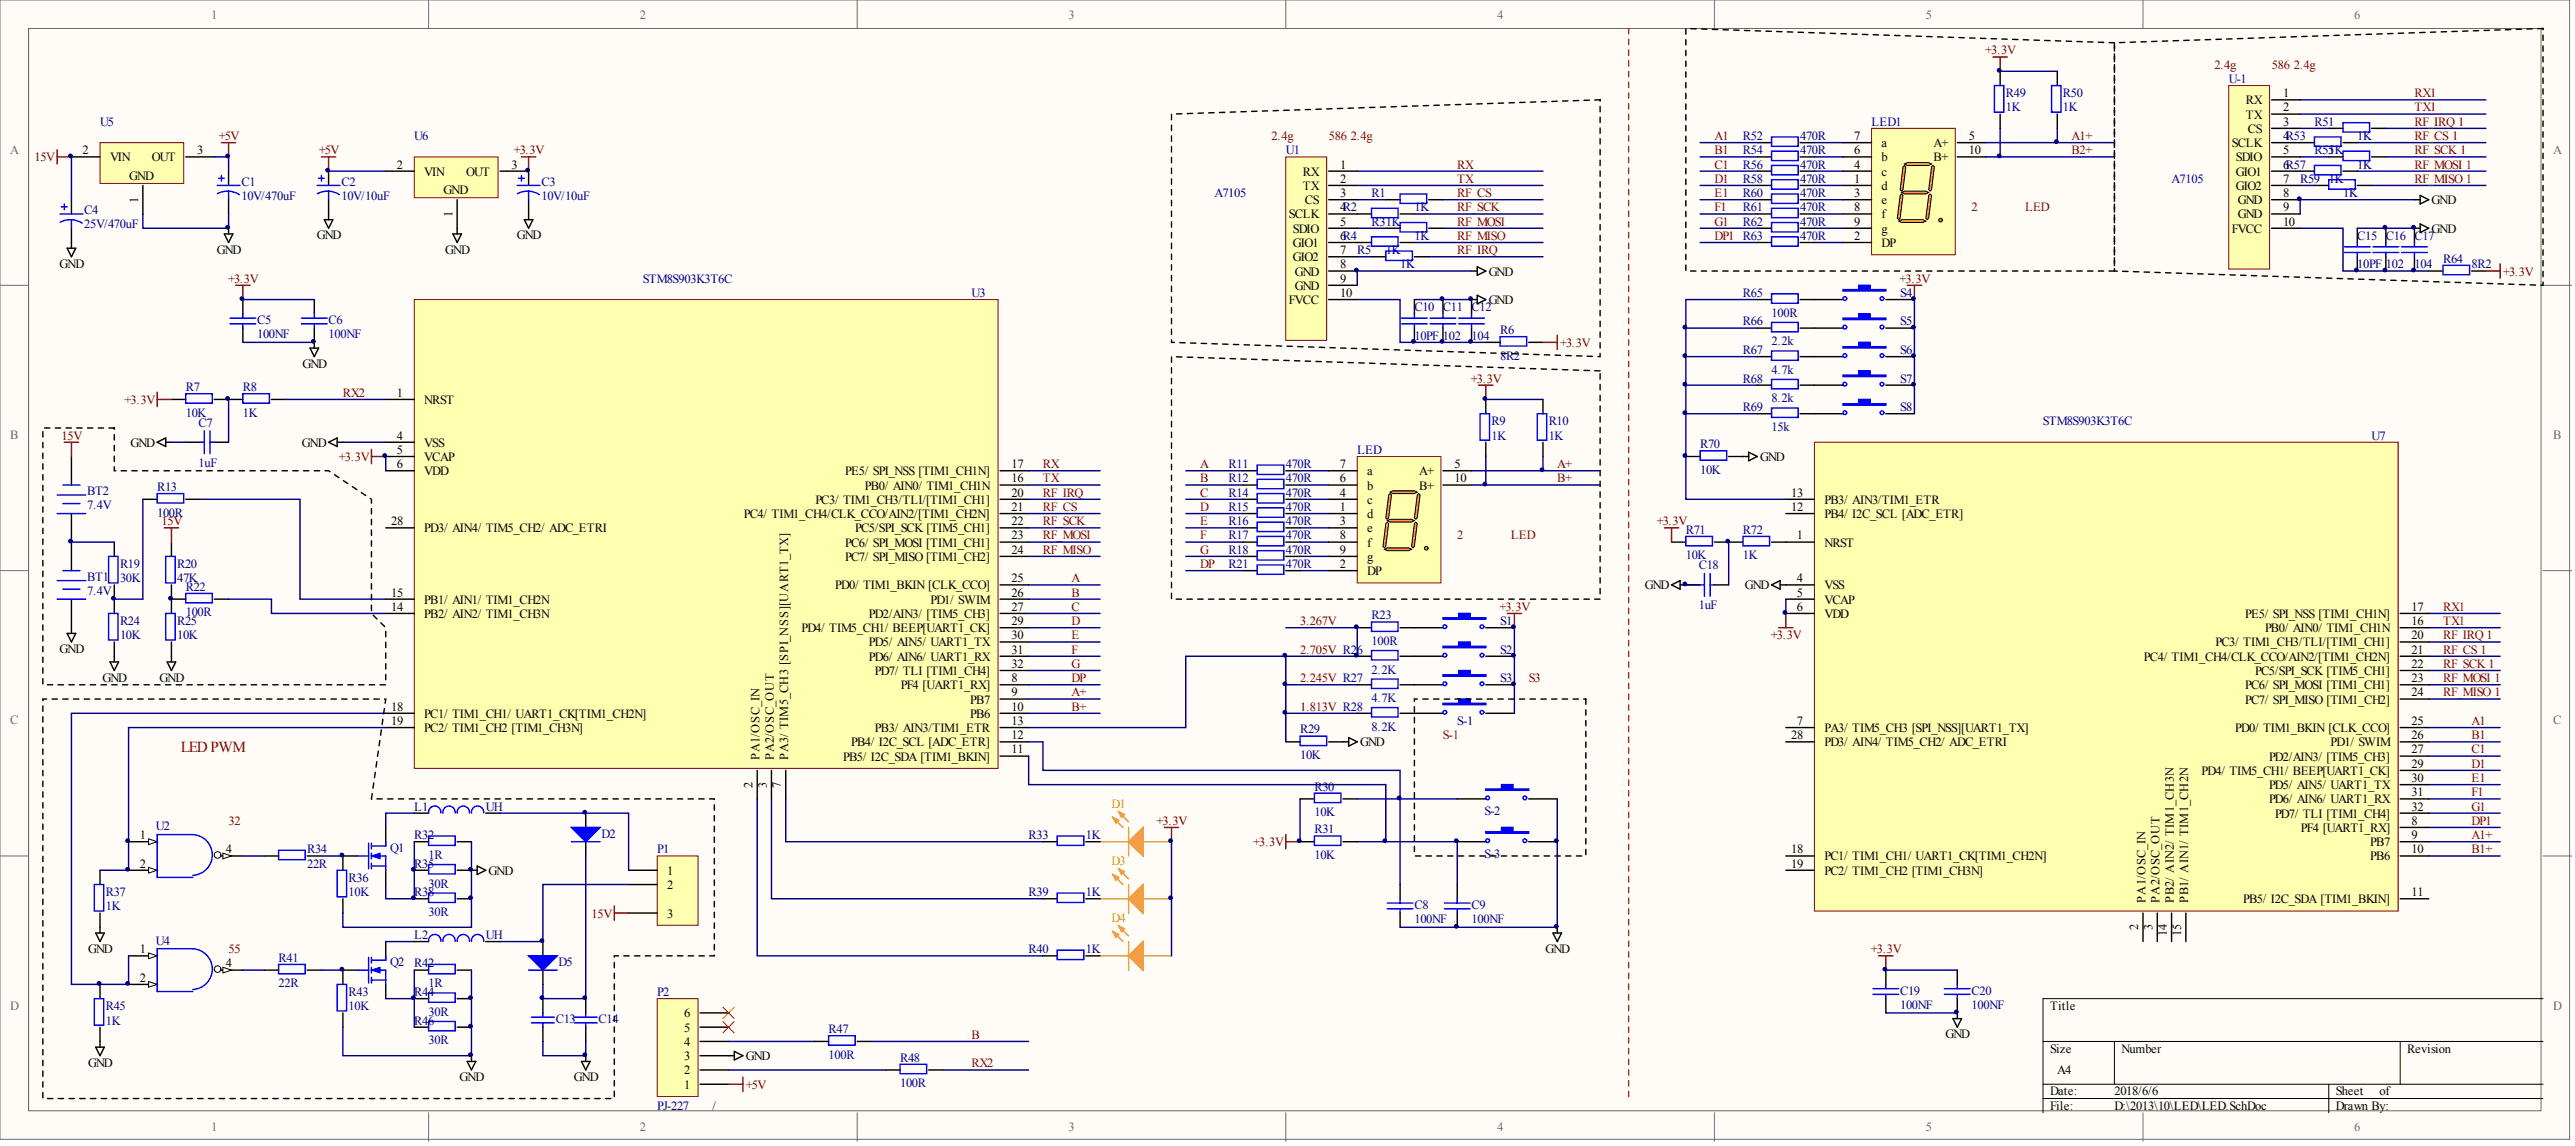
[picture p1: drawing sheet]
<svg xmlns="http://www.w3.org/2000/svg" width="457mm" height="203mm" viewBox="0 0 457 203" stroke-linecap="round" stroke-linejoin="round" font-family="sans-serif">
<defs><g id="words">
<text font-size="2.7" fill="#800000" x="32.1" y="133.3">LEDPWM</text>
<g font-size="2.2" fill="#696969">
<text x="37.5" y="3.3">1</text>
<text x="113.5" y="3.3">2</text>
<text x="189.6" y="3.3">3</text>
<text x="265.6" y="3.3">4</text>
<text x="341.7" y="3.3">5</text>
<text x="417.7" y="3.3">6</text>
<text x="1.8" y="27.3">A</text>
<text x="453" y="27.3">A</text>
<text x="1.8" y="77.9">B</text>
<text x="453" y="77.9">B</text>
<text x="1.8" y="128.5">C</text>
<text x="453" y="128.5">C</text>
<text x="1.8" y="179.1">D</text>
<text x="453" y="179.1">D</text>
<text x="37.5" y="200.6">1</text>
<text x="113.5" y="200.6">2</text>
<text x="189.6" y="200.6">3</text>
<text x="265.6" y="200.6">4</text>
<text x="341.7" y="200.6">5</text>
<text x="417.7" y="200.6">6</text>
</g>
<g font-size="2.2" fill="#800000">
<text x="352.2" y="9.6">+3.3V</text>
<text x="392.9" y="12.2">2.4g</text>
<text x="403.1" y="12.2">586</text>
<text x="406.9" y="12.2">2.4g</text>
<text x="428.4" y="17.2">RX1</text>
<text x="428.4" y="19.8">TX1</text>
<text x="428.4" y="22.3">RF_IRQ 1</text>
<text x="6.1" y="28.6">15V</text>
<text x="38.8" y="24.8">+5V</text>
<text x="56.5" y="27.4">+5V</text>
<text x="91.1" y="27.4">+3.3V</text>
<text x="225.6" y="24.8">2.4g</text>
<text x="235.8" y="24.8">586</text>
<text x="239.7" y="24.8">2.4g</text>
<text x="258.5" y="29.9">RX</text>
<text x="304.2" y="24.8">A1</text>
<text x="304.2" y="27.4">B1</text>
<text x="304.2" y="29.9">C1</text>
<text x="367.5" y="24.8">A1+</text>
<text x="367.5" y="27.4">B2+</text>
<text x="428.4" y="24.8">RF_CS 1</text>
<text x="428.4" y="27.4">RF_SCK 1</text>
<text x="428.4" y="29.9">RF_MOSI 1</text>
<text x="258.5" y="34.9">RF_CS</text>
<text x="258.5" y="32.4">TX</text>
<text x="304.2" y="32.4">D1</text>
<text x="304.2" y="34.9">E1</text>
<text x="428.4" y="32.4">RF_MISO 1</text>
<text x="258.5" y="37.5">RF_SCK</text>
<text x="258.5" y="40">RF_MOSI</text>
<text x="304.2" y="37.5">F1</text>
<text x="304.2" y="40">G1</text>
<text x="349.8" y="37.5">2</text>
<text x="359.3" y="37.5">LED</text>
<text x="258.5" y="42.5">RF_MISO</text>
<text x="258.5" y="45.1">RF_IRQ</text>
<text x="304.2" y="42.5">DP1 R63</text>
<text x="40.5" y="50.1">+3.3V</text>
<text x="337" y="50.1">+3.3V</text>
<text x="444.1" y="48.9">+3.3V</text>
<text x="276.8" y="61.5">+3.3V</text>
<text x="22.1" y="71.6">+3.3V</text>
<text x="60.8" y="70.4">RX2</text>
<text x="261" y="67.8">+3.3V</text>
<text x="10.9" y="77.9">15V</text>
<text x="60.1" y="81.7">+3.3V</text>
<text x="185" y="83">RX</text>
<text x="212.9" y="83">A</text>
<text x="276.3" y="83">A+</text>
<text x="185" y="88.1">RF_IRQ</text>
<text x="185" y="85.5">TX</text>
<text x="212.9" y="85.5">B</text>
<text x="212.9" y="88.1">C</text>
<text x="276.3" y="85.5">B+</text>
<text x="28.7" y="93.1">15V</text>
<text x="185" y="90.6">RF_CS</text>
<text x="185" y="93.1">RF_SCK</text>
<text x="185" y="95.7">RF_MOSI</text>
<text x="212.9" y="90.6">D</text>
<text x="212.9" y="93.1">E</text>
<text x="212.9" y="95.7">F</text>
<text x="258.5" y="95.7">2</text>
<text x="268" y="95.7">LED</text>
<text x="293.9" y="93.1">+3.3V</text>
<text x="185" y="98.2">RF_MISO</text>
<text x="212.9" y="98.2">G</text>
<text x="212.9" y="100.7">DP</text>
<text x="190.1" y="103.2">A</text>
<text x="190.1" y="105.8">B</text>
<text x="190.1" y="108.3">C</text>
<text x="190.1" y="110.8">D</text>
<text x="190.1" y="113.4">E</text>
<text x="230.7" y="110.8">3.267V</text>
<text x="266" y="108.3">+3.3V</text>
<text x="314.2" y="113.3">+3.3V</text>
<text x="433.4" y="110.8">TX1</text>
<text x="433.4" y="108.3">RX1</text>
<text x="433.4" y="113.4">RF_IRQ 1</text>
<text x="190.1" y="115.9">F</text>
<text x="190.1" y="118.4">G</text>
<text x="230.7" y="115.9">2.705V R26</text>
<text x="433.4" y="115.9">RF_CS 1</text>
<text x="433.4" y="118.4">RF_SCK 1</text>
<text x="190.1" y="123.5">A+</text>
<text x="190.1" y="120.9">DP</text>
<text x="230.7" y="120.9">2.245V R27</text>
<text x="271.2" y="120.9">S3</text>
<text x="433.4" y="120.9">RF_MOSI 1</text>
<text x="433.4" y="123.5">RF_MISO 1</text>
<text x="190.1" y="126">B+</text>
<text x="230.7" y="126">1.813V R28</text>
<text x="256" y="131.1">S-1</text>
<text x="438.5" y="128.5">A1</text>
<text x="438.5" y="131.1">B1</text>
<text x="438.5" y="133.6">C1</text>
<text x="438.5" y="136.1">D1</text>
<text x="438.5" y="138.7">E1</text>
<text x="438.5" y="141.2">F1</text>
<text x="438.5" y="143.7">G1</text>
<text x="40.6" y="146.2">32</text>
<text x="205.2" y="146.2">+3.3V</text>
<text x="438.5" y="148.8">A1+</text>
<text x="438.5" y="146.2">DP1</text>
<text x="222.3" y="150">+3.3V</text>
<text x="438.5" y="151.3">B1+</text>
<text x="105" y="162.7">15V</text>
<text x="40.6" y="169">55</text>
<text x="331.9" y="169">+3.3V</text>
<text x="172.4" y="184.2">B</text>
<text x="172.4" y="189.3">RX2</text>
<text x="132.3" y="193">+5V</text>
</g>
<g font-size="2.2" fill="#000080">
<text x="355.9" y="17.2">R49</text>
<text x="366" y="17.2">R50</text>
<text x="395.4" y="14.7">U-1</text>
<text x="17.7" y="22.3">U5</text>
<text x="332" y="22.3">LED1</text>
<text x="355.9" y="19.8">1K</text>
<text x="366" y="19.8">1K</text>
<text x="410.6" y="22.3">R51</text>
<text x="73.5" y="24.8">U6</text>
<text x="228.1" y="27.4">U1</text>
<text x="309.2" y="24.8">R52</text>
<text x="309.2" y="27.4">R54</text>
<text x="309.2" y="29.9">R56</text>
<text x="319.4" y="24.8">470R</text>
<text x="319.4" y="27.4">470R</text>
<text x="319.4" y="29.9">470R</text>
<text x="410.6" y="27.4">R55K</text>
<text x="413.2" y="27.4">1</text>
<text x="418.2" y="24.8">1K</text>
<text x="418.2" y="29.9">1K</text>
<text x="42.8" y="32.9">C1</text>
<text x="42.8" y="35.4">10V/470uF</text>
<text x="60.6" y="32.9">C2</text>
<text x="60.6" y="35.4">10V/10uF</text>
<text x="96.1" y="32.9">C3</text>
<text x="96.1" y="35.4">10V/10uF</text>
<text x="215.4" y="34.9">A7105</text>
<text x="243.3" y="34.9">R1</text>
<text x="309.2" y="32.4">R58</text>
<text x="309.2" y="34.9">R60</text>
<text x="319.4" y="32.4">470R</text>
<text x="319.4" y="34.9">470R</text>
<text x="385.3" y="32.4">A7105</text>
<text x="408.1" y="32.4">R59</text>
<text x="413.2" y="32.4">1K</text>
<text x="415.7" y="34.9">1K</text>
<text x="15" y="38">C4</text>
<text x="15" y="40.5">25V/470uF</text>
<text x="243.3" y="40">R31K</text>
<text x="250.9" y="37.5">1K</text>
<text x="309.2" y="37.5">R61</text>
<text x="309.2" y="40">R62</text>
<text x="319.4" y="37.5">470R</text>
<text x="319.4" y="40">470R</text>
<text x="240.8" y="45.1">R5</text>
<text x="245.9" y="45.1">1K</text>
<text x="248.4" y="47.6">1K</text>
<text x="250.9" y="42.5">1K</text>
<text x="319.4" y="42.5">470R</text>
<text x="418.2" y="42.5">C15</text>
<text x="418.2" y="47.6">10PF</text>
<text x="423.3" y="42.5">C16</text>
<text x="423.3" y="47.6">102</text>
<text x="428.4" y="42.5">C17</text>
<text x="428.4" y="47.6">104</text>
<text x="433.4" y="46.6">R64</text>
<text x="438.5" y="47.6">8R2</text>
<text x="114.1" y="50.1">STM8S903K3T6C</text>
<text x="172.4" y="52.6">U3</text>
<text x="309.2" y="52.6">R65</text>
<text x="337.1" y="52.6">S4</text>
<text x="45.6" y="57.5">C5</text>
<text x="45.6" y="60">100NF</text>
<text x="58.3" y="57.5">C6</text>
<text x="58.3" y="60">100NF</text>
<text x="250.9" y="55.2">C10</text>
<text x="256" y="55.2">C11</text>
<text x="261.1" y="55.2">C12</text>
<text x="266.1" y="59.2">R6</text>
<text x="309.2" y="57.7">R66</text>
<text x="314.3" y="56.2">100R</text>
<text x="337.1" y="57.7">S5</text>
<text x="250.9" y="60.2">10PF</text>
<text x="256" y="60.2">102</text>
<text x="261.1" y="60.2">104</text>
<text x="266.1" y="63.8">8R2</text>
<text x="309.2" y="62.8">R67</text>
<text x="314.3" y="61.2">2.2k</text>
<text x="337.1" y="62.8">S6</text>
<text x="33" y="69.3">R7</text>
<text x="43.1" y="69.3">R8</text>
<text x="309.2" y="67.8">R68</text>
<text x="314.3" y="66.3">4.7k</text>
<text x="314.3" y="71.4">8.2k</text>
<text x="337.1" y="67.8">S7</text>
<text x="33" y="73.9">10K</text>
<text x="35.2" y="75.7">C7</text>
<text x="43.1" y="73.9">1K</text>
<text x="264.6" y="75.4">R9</text>
<text x="264.6" y="77.9">1K</text>
<text x="274.8" y="75.4">R10</text>
<text x="274.8" y="77.9">1K</text>
<text x="309.2" y="72.9">R69</text>
<text x="314.3" y="76.4">15k</text>
<text x="337.1" y="72.9">S8</text>
<text x="362.5" y="75.4">STM8S903K3T6C</text>
<text x="420.8" y="77.9">U7</text>
<text x="35.2" y="82.8">1uF</text>
<text x="218" y="83">R11</text>
<text x="228.1" y="83">470R</text>
<text x="240.8" y="80.5">LED</text>
<text x="301.6" y="79.5">R70</text>
<text x="15.5" y="87.8">BT2</text>
<text x="27.9" y="87.1">R13</text>
<text x="218" y="85.5">R12</text>
<text x="218" y="88.1">R14</text>
<text x="228.1" y="85.5">470R</text>
<text x="228.1" y="88.1">470R</text>
<text x="301.6" y="84">10K</text>
<text x="15.5" y="90.3">7.4V</text>
<text x="27.9" y="91.6">100R</text>
<text x="218" y="90.6">R15</text>
<text x="218" y="93.1">R16</text>
<text x="218" y="95.7">R17</text>
<text x="228.1" y="90.6">470R</text>
<text x="228.1" y="93.1">470R</text>
<text x="228.1" y="95.7">470R</text>
<text x="299.1" y="94.6">R71</text>
<text x="309.2" y="94.6">R72</text>
<text x="21.3" y="100.7">R19</text>
<text x="31.4" y="100.7">R20</text>
<text x="218" y="98.2">R18</text>
<text x="218" y="100.7">R21</text>
<text x="228.1" y="98.2">470R</text>
<text x="228.1" y="100.7">470R</text>
<text x="299.1" y="99.2">10K</text>
<text x="301.4" y="101">C18</text>
<text x="309.2" y="99.2">1K</text>
<text x="15.5" y="103">BT1</text>
<text x="15.5" y="105.5">7.4V</text>
<text x="21.3" y="103.2">30K</text>
<text x="31.4" y="103.2">47K</text>
<text x="33" y="104.8">R22</text>
<text x="21.3" y="110.8">R24</text>
<text x="21.3" y="113.4">10K</text>
<text x="31.4" y="110.8">R25</text>
<text x="31.4" y="113.4">10K</text>
<text x="33" y="109.3">100R</text>
<text x="243.3" y="109.8">R23</text>
<text x="266.1" y="110.8">S1</text>
<text x="301.4" y="108">1uF</text>
<text x="243.3" y="114.4">100R</text>
<text x="243.3" y="119.4">2.2K</text>
<text x="266.1" y="115.9">S2</text>
<text x="243.3" y="124.5">4.7K</text>
<text x="266.1" y="120.9">S3</text>
<text x="230.7" y="130.1">R29</text>
<text x="243.3" y="129.5">8.2K</text>
<text x="258.5" y="128.5">S-1</text>
<text x="230.7" y="134.6">10K</text>
<text x="73.5" y="143.7">L1</text>
<text x="86.2" y="143.7">UH</text>
<text x="233.2" y="140.2">R30</text>
<text x="27.6" y="147.3">U2</text>
<text x="73.5" y="148.8">R32</text>
<text x="106.7" y="148.5">D2</text>
<text x="182.5" y="148.8">R33</text>
<text x="192.6" y="148.8">1K</text>
<text x="233.2" y="144.7">10K</text>
<text x="233.2" y="147.8">R31</text>
<text x="263.4" y="144.5">S-2</text>
<text x="54.5" y="151.3">R34</text>
<text x="54.5" y="153.8">22R</text>
<text x="69.2" y="151.1">Q1</text>
<text x="73.5" y="153.8">R35</text>
<text x="76" y="152.3">1R</text>
<text x="116.6" y="151.3">P1</text>
<text x="233.2" y="152.3">10K</text>
<text x="263.4" y="152.1">S-3</text>
<text x="18.8" y="158.9">R37</text>
<text x="18.8" y="161.4">1K</text>
<text x="61.8" y="156.4">R36</text>
<text x="61.8" y="158.9">10K</text>
<text x="73.5" y="158.9">R38</text>
<text x="76" y="157.4">30R</text>
<text x="182.5" y="158.9">R39</text>
<text x="192.6" y="158.9">1K</text>
<text x="250.9" y="161.2">C8</text>
<text x="261.1" y="161.2">C9</text>
<text x="27.6" y="167.5">U4</text>
<text x="73.5" y="166.5">L2</text>
<text x="76" y="162.4">30R</text>
<text x="86.2" y="166.5">UH</text>
<text x="250.9" y="163.7">100NF</text>
<text x="261.1" y="163.7">100NF</text>
<text x="49.4" y="170.5">R41</text>
<text x="69.2" y="171.3">Q2</text>
<text x="73.5" y="171.5">R42</text>
<text x="99.1" y="171.3">D5</text>
<text x="182.5" y="169">R40</text>
<text x="192.6" y="169">1K</text>
<text x="18.8" y="179.1">R45</text>
<text x="49.4" y="175.1">22R</text>
<text x="61.8" y="176.6">R43</text>
<text x="61.8" y="179.1">10K</text>
<text x="73.5" y="176.6">R44</text>
<text x="76" y="175.1">1R</text>
<text x="116.6" y="176.6">P2</text>
<text x="337.1" y="176.3">C19</text>
<text x="337.1" y="178.9">100NF</text>
<text x="349.8" y="176.3">C20</text>
<text x="349.8" y="178.9">100NF</text>
<text x="18.8" y="181.7">1K</text>
<text x="73.5" y="181.7">R46</text>
<text x="76" y="180.1">30R</text>
<text x="76" y="185.2">30R</text>
<text x="98.6" y="181.4">C13</text>
<text x="106.2" y="181.4">C14</text>
<text x="147" y="183.2">R47</text>
<text x="147" y="187.7">100R</text>
<text x="159.7" y="188.2">R48</text>
<text x="116.6" y="196.8">PJ-227</text>
<text x="126.4" y="196.8">/</text>
<text x="159.7" y="192.8">100R</text>
</g>
<g font-size="2.2">
<text x="405" y="17.2">1</text>
<text x="398.4" y="18.5">RX</text>
<text x="398.4" y="21">TX</text>
<text x="398.8" y="23.6">CS</text>
<text x="405" y="19.8">2</text>
<text x="405" y="22.3">3</text>
<text x="14.7" y="27.4">2</text>
<text x="19.5" y="28.6">VIN</text>
<text x="26.9" y="28.6">OUT</text>
<text x="35" y="27.4">3</text>
<text x="70.4" y="29.9">2</text>
<text x="90.7" y="29.9">3</text>
<text x="237.8" y="29.9">1</text>
<text x="329" y="29.9">4</text>
<text x="329" y="27.4">6</text>
<text x="329" y="24.8">7</text>
<text x="333.8" y="28.6">b</text>
<text x="333.8" y="26.1">a</text>
<text x="343" y="26.1">A+</text>
<text x="343" y="28.6">B+</text>
<text x="349.3" y="24.8">5</text>
<text x="349.3" y="27.4">10</text>
<text x="396" y="26.1">SCLK</text>
<text x="396.7" y="28.6">SDIO</text>
<text x="405" y="24.8">4R53</text>
<text x="405" y="27.4">5</text>
<text x="405" y="29.9">6R57</text>
<text x="22.9" y="31.9">GND</text>
<text x="24.5" y="36" transform="rotate(-90 24.5 36)">1</text>
<text x="75.3" y="31.1">VIN</text>
<text x="78.7" y="34.4">GND</text>
<text x="82.7" y="31.1">OUT</text>
<text x="231.1" y="31.1">RX</text>
<text x="231.1" y="33.7">TX</text>
<text x="237.8" y="32.4">2</text>
<text x="237.8" y="34.9">3</text>
<text x="329" y="34.9">3</text>
<text x="329" y="32.4">1</text>
<text x="333.8" y="33.7">d</text>
<text x="333.8" y="31.1">c</text>
<text x="396.7" y="31.1">GIO1</text>
<text x="396.7" y="33.7">GIO2</text>
<text x="405" y="32.4">7</text>
<text x="405" y="34.9">8</text>
<text x="80.3" y="38.5" transform="rotate(-90 80.3 38.5)">1</text>
<text x="228.7" y="38.7">SCLK</text>
<text x="229.4" y="41.3">SDIO</text>
<text x="231.5" y="36.2">CS</text>
<text x="237.8" y="37.5">4R2</text>
<text x="237.8" y="40">5</text>
<text x="329" y="37.5">8</text>
<text x="329" y="40">9</text>
<text x="333.8" y="38.7">f</text>
<text x="333.8" y="41.3">g</text>
<text x="333.8" y="36.2">e</text>
<text x="396" y="41.3">FVCC</text>
<text x="397" y="36.2">GND</text>
<text x="397" y="38.7">GND</text>
<text x="405" y="37.5">9</text>
<text x="405" y="40">10</text>
<text x="431.4" y="36.2">GND</text>
<text x="431.4" y="41.3">GND</text>
<text x="10.6" y="47.5">GND</text>
<text x="38.5" y="45">GND</text>
<text x="56.2" y="42.5">GND</text>
<text x="79" y="45">GND</text>
<text x="91.7" y="42.5">GND</text>
<text x="229.4" y="43.8">GIO1</text>
<text x="229.4" y="46.3">GIO2</text>
<text x="237.8" y="42.5">6R4</text>
<text x="237.8" y="45.1">7</text>
<text x="237.8" y="47.6">8</text>
<text x="329" y="42.5">2</text>
<text x="333.8" y="43.8">DP</text>
<text x="228.7" y="53.9">FVCC</text>
<text x="229.7" y="48.9">GND</text>
<text x="229.7" y="51.4">GND</text>
<text x="237.8" y="50.1">9</text>
<text x="237.8" y="52.6">10</text>
<text x="264.1" y="48.9">GND</text>
<text x="264.1" y="53.9">GND</text>
<text x="53.7" y="65.2">GND</text>
<text x="70.4" y="70.4">1</text>
<text x="75.3" y="71.6">NRST</text>
<text x="70.4" y="77.9">4</text>
<text x="23.1" y="79.2">GND</text>
<text x="53.6" y="79.2">GND</text>
<text x="70.4" y="80.5">5</text>
<text x="70.4" y="83">6</text>
<text x="75.3" y="79.2">VSS</text>
<text x="75.3" y="81.7">VCAP</text>
<text x="179.5" y="83">17</text>
<text x="237.7" y="83">7</text>
<text x="258" y="83">5</text>
<text x="312.3" y="81.7">GND</text>
<text x="75.3" y="84.3">VDD</text>
<text x="144.7" y="89.3">PC3/ TIM1_CH3/TLI/[TIM1_CH1]</text>
<text x="149.9" y="84.3">PE5/ SPI_NSS [TIM1_CH1N]</text>
<text x="153.5" y="86.8">PB0/ AIN0/ TIM1_CH1N</text>
<text x="179.5" y="85.5">16</text>
<text x="179.5" y="88.1">20</text>
<text x="237.7" y="88.1">4</text>
<text x="237.7" y="85.5">6</text>
<text x="242.6" y="89.3">c</text>
<text x="242.6" y="86.8">b</text>
<text x="242.6" y="84.3">a</text>
<text x="251.8" y="84.3">A+</text>
<text x="251.8" y="86.8">B+</text>
<text x="258" y="85.5">10</text>
<text x="317.8" y="88.1">13</text>
<text x="323.7" y="89.3">PB3/ AIN3/TIM1_ETR</text>
<text x="69.4" y="93.1">28</text>
<text x="75.3" y="94.4">PD3/ AIN4/ TIM5_CH2/ ADC_ETRI</text>
<text x="132" y="91.9">PC4/ TIM1_CH4/CLK_CCO/AIN2/[TIM1_CH2N]</text>
<text x="151.7" y="94.4">PC5/SPI_SCK [TIM5_CH1]</text>
<text x="179.5" y="90.6">21</text>
<text x="179.5" y="93.1">22</text>
<text x="179.5" y="95.7">23</text>
<text x="237.7" y="95.7">8</text>
<text x="237.7" y="93.1">3</text>
<text x="237.7" y="90.6">1</text>
<text x="242.6" y="94.4">e</text>
<text x="242.6" y="91.9">d</text>
<text x="317.8" y="90.6">12</text>
<text x="318.8" y="95.7">1</text>
<text x="323.7" y="91.9">PB4/ I2C_SCL [ADC_ETR]</text>
<text x="149.9" y="99.4">PC7/ SPI_MISO [TIM1_CH2]</text>
<text x="149.9" y="96.9">PC6/ SPI_MOSI [TIM1_CH1]</text>
<text x="179.5" y="98.2">24</text>
<text x="237.7" y="98.2">9</text>
<text x="237.7" y="100.7">2</text>
<text x="242.6" y="96.9">f</text>
<text x="242.6" y="99.4">g</text>
<text x="242.6" y="102">DP</text>
<text x="323.7" y="96.9">NRST</text>
<text x="69.4" y="105.8">15</text>
<text x="75.3" y="107">PB1/ AIN1/ TIM1_CH2N</text>
<text x="148.2" y="104.5">PD0/ TIM1_BKIN [CLK_CCO]</text>
<text x="165.1" y="107">PD1/ SWIM</text>
<text x="179.5" y="105.8">26</text>
<text x="179.5" y="103.2">25</text>
<text x="291.8" y="104.5">GND</text>
<text x="309.6" y="104.5">GND</text>
<text x="318.8" y="103.2">4</text>
<text x="318.8" y="105.8">5</text>
<text x="323.7" y="104.5">VSS</text>
<text x="323.7" y="107">VCAP</text>
<text x="69.4" y="108.3">14</text>
<text x="75.3" y="109.6">PB2/ AIN2/ TIM1_CH3N</text>
<text x="142.2" y="112.1">PD4/ TIM5_CH1/ BEEP[UART1_CK]</text>
<text x="154.2" y="109.6">PD2/AIN3/ [TIM5_CH3]</text>
<text x="179.5" y="110.8">29</text>
<text x="179.5" y="113.4">30</text>
<text x="179.5" y="108.3">27</text>
<text x="318.8" y="108.3">6</text>
<text x="323.7" y="109.6">VDD</text>
<text x="398.3" y="109.6">PE5/ SPI_NSS [TIM1_CH1N]</text>
<text x="401.8" y="112.1">PB0/ AIN0/ TIM1_CH1N</text>
<text x="427.9" y="110.8">16</text>
<text x="427.9" y="108.3">17</text>
<text x="427.9" y="113.4">20</text>
<text x="10.6" y="115.8">GND</text>
<text x="154.2" y="117.2">PD6/ AIN6/ UART1_RX</text>
<text x="154.2" y="114.6">PD5/ AIN5/ UART1_TX</text>
<text x="155.2" y="119.7">PD7/ TLI [TIM1_CH4]</text>
<text x="179.5" y="115.9">31</text>
<text x="179.5" y="118.4">32</text>
<text x="380.4" y="117.2">PC4/ TIM1_CH4/CLK_CCO/AIN2/[TIM1_CH2N]</text>
<text x="393.1" y="114.6">PC3/ TIM1_CH3/TLI/[TIM1_CH1]</text>
<text x="400.1" y="119.7">PC5/SPI_SCK [TIM5_CH1]</text>
<text x="427.9" y="115.9">21</text>
<text x="427.9" y="118.4">22</text>
<text x="18.2" y="120.9">GND</text>
<text x="28.3" y="120.9">GND</text>
<text x="159.8" y="122.2">PF4 [UART1_RX]</text>
<text x="172.1" y="124.7">PB7</text>
<text x="179.5" y="120.9">8</text>
<text x="179.5" y="123.5">9</text>
<text x="398.3" y="124.7">PC7/ SPI_MISO [TIM1_CH2]</text>
<text x="398.3" y="122.2">PC6/ SPI_MOSI [TIM1_CH1]</text>
<text x="427.9" y="123.5">24</text>
<text x="427.9" y="120.9">23</text>
<text x="69.4" y="126">18</text>
<text x="69.4" y="128.5">19</text>
<text x="75.3" y="127.3">PC1/ TIM1_CH1/ UART1_CK[TIM1_CH2N]</text>
<text x="75.3" y="129.8">PC2/ TIM1_CH2 [TIM1_CH3N]</text>
<text x="155.2" y="129.8">PB3/ AIN3/TIM1_ETR</text>
<text x="172.1" y="127.3">PB6</text>
<text x="179.5" y="126">10</text>
<text x="179.5" y="131.1">12</text>
<text x="179.5" y="128.5">13</text>
<text x="317.8" y="131.1">28</text>
<text x="318.8" y="128.5">7</text>
<text x="323.7" y="129.8">PA3/ TIM5_CH3 [SPI_NSS][UART1_TX]</text>
<text x="396.6" y="129.8">PD0/ TIM1_BKIN [CLK_CCO]</text>
<text x="427.9" y="131.1">26</text>
<text x="427.9" y="128.5">25</text>
<text x="134.8" y="134.8" transform="rotate(-90 134.8 134.8)">PA1/OSC_IN</text>
<text x="137.3" y="134.8" transform="rotate(-90 137.3 134.8)">PA2/OSC_OUT</text>
<text x="139.8" y="134.8" transform="rotate(-90 139.8 134.8)">PA3/ TIM5_CH3 [SPI_NSS][UART1_TX]</text>
<text x="149.6" y="134.9">PB5/ I2C_SDA [TIM1_BKIN]</text>
<text x="151" y="132.3">PB4/ I2C_SCL [ADC_ETR]</text>
<text x="179.5" y="133.6">11</text>
<text x="241.3" y="132.3">GND</text>
<text x="323.7" y="132.3">PD3/ AIN4/ TIM5_CH2/ ADC_ETRI</text>
<text x="390.6" y="137.4">PD4/ TIM5_CH1/ BEEP[UART1_CK]</text>
<text x="402.6" y="134.9">PD2/AIN3/ [TIM5_CH3]</text>
<text x="413.5" y="132.3">PD1/ SWIM</text>
<text x="427.9" y="136.1">29</text>
<text x="427.9" y="133.6">27</text>
<text x="133.5" y="139.7" transform="rotate(-90 133.5 139.7)">2</text>
<text x="136" y="139.7" transform="rotate(-90 136 139.7)">3</text>
<text x="138.6" y="139.7" transform="rotate(-90 138.6 139.7)">7</text>
<text x="402.6" y="142.5">PD6/ AIN6/ UART1_RX</text>
<text x="402.6" y="139.9">PD5/ AIN5/ UART1_TX</text>
<text x="427.9" y="141.2">31</text>
<text x="427.9" y="138.7">30</text>
<text x="427.9" y="143.7">32</text>
<text x="24.8" y="148.8">1</text>
<text x="403.6" y="145">PD7/ TLI [TIM1_CH4]</text>
<text x="408.2" y="147.5">PF4 [UART1_RX]</text>
<text x="427.9" y="146.2">8</text>
<text x="427.9" y="148.8">9</text>
<text x="24.8" y="153.8">2</text>
<text x="40" y="151.3">4</text>
<text x="86.7" y="155.1">GND</text>
<text x="118.4" y="155.1">1</text>
<text x="317.8" y="151.3">18</text>
<text x="317.8" y="153.8">19</text>
<text x="323.7" y="152.6">PC1/ TIM1_CH1/ UART1_CK[TIM1_CH2N]</text>
<text x="323.7" y="155.1">PC2/ TIM1_CH2 [TIM1_CH3N]</text>
<text x="420.5" y="150">PB7</text>
<text x="420.5" y="152.6">PB6</text>
<text x="427.9" y="151.3">10</text>
<text x="118.4" y="157.6">2</text>
<text x="380.6" y="160.1" transform="rotate(-90 380.6 160.1)">PA1/OSC_IN</text>
<text x="383.2" y="160.1" transform="rotate(-90 383.2 160.1)">PA2/OSC_OUT</text>
<text x="385.7" y="160.1" transform="rotate(-90 385.7 160.1)">PB2/ AIN2/ TIM1_CH3N</text>
<text x="388.2" y="160.1" transform="rotate(-90 388.2 160.1)">PB1/ AIN1/ TIM1_CH2N</text>
<text x="398" y="160.2">PB5/ I2C_SDA [TIM1_BKIN]</text>
<text x="427.9" y="158.9">11</text>
<text x="118.4" y="162.7">3</text>
<text x="379.4" y="165" transform="rotate(-90 379.4 165)">2</text>
<text x="381.9" y="165" transform="rotate(-90 381.9 165)">3</text>
<text x="384.4" y="166" transform="rotate(-90 384.4 166)">14</text>
<text x="387" y="166" transform="rotate(-90 387 166)">15</text>
<text x="15.6" y="168.9">GND</text>
<text x="24.8" y="169">1</text>
<text x="40" y="171.5">4</text>
<text x="274.2" y="168.9">GND</text>
<text x="24.8" y="174.1">2</text>
<text x="363.7" y="179.1">Title</text>
<text x="121.4" y="185.5">4</text>
<text x="121.4" y="182.9">5</text>
<text x="121.4" y="180.4">6</text>
<text x="345.1" y="184.1">GND</text>
<text x="15.6" y="189.2">GND</text>
<text x="81.5" y="191.7">GND</text>
<text x="101.8" y="191.7">GND</text>
<text x="121.4" y="190.5">2</text>
<text x="121.4" y="188">3</text>
<text x="132.3" y="188">GND</text>
<text x="363.7" y="186.6">Size</text>
<text x="365" y="190.4">A4</text>
<text x="376.4" y="186.6">Number</text>
<text x="427.1" y="186.6">Revision</text>
<text x="121.4" y="193">1</text>
<text x="363.7" y="194.2">Date:</text>
<text x="363.7" y="196.8">File:</text>
<text x="375.1" y="194.2">2018/6/6</text>
<text x="375.1" y="196.8">D:\2013\10\LED\LED.SchDoc</text>
<text x="414.4" y="194.2">Sheet</text>
<text x="414.4" y="196.8">Drawn By:</text>
<text x="422.2" y="194.2">of</text>
</g>
<g font-size="2.2" fill="#f90">
<text x="197.2" y="143.2">D1</text>
<text x="197.2" y="153.3">D3</text>
<text x="197.2" y="163.4">D4</text>
</g>
</g></defs>
<g fill="#fffcf8" stroke="#696969" stroke-width=".18">
<path d="M0 0h455.9v202h-455.9z"/>
<path d="M5.1 5.1h445.7v191.9h-445.7z"/>
</g>
<g fill="none" stroke="#696969" stroke-width=".18">
<path d="M76 0v5.1M152.1 0v5.1M228.1 0v5.1M304.2 0v5.1M380.2 0v5.1M0 50.6h5.1M451.2 50.6h5M0 101.2h5.1M451.2 101.2h5M0 151.8h5.1M451.2 151.8h5M76 197.3v5.1"/>
<path d="M152.1 197.3v5.1M228.1 197.3v5.1M304.2 197.3v5.1M380.2 197.3v5.1"/>
</g>
<path d="M451.2 177.1h-88.7v20.2M362.5 184.7h88.7M362.5 192.3h88.7M362.5 194.8h88.7M375.1 184.7v7.6M413.2 192.3v5M425.8 184.7v7.6" fill="none" stroke="#000" stroke-width=".18"/>
<path d="M240.8 80.9h14.8v22.5h-14.8z" fill="#ffffb0" stroke="#800000" stroke-width=".18"/>
<path d="M235.7 83.5h5.1M235.7 96.1h5.1M235.7 98.7h5.1M235.7 93.6h5.1M235.7 91.1h5.1M235.7 86h5.1M235.7 88.5h5.1M256 83.5h5.1M256 86h5.1M235.7 101.2h5.1" fill="none" stroke="#000" stroke-width=".25"/>
<circle cx="253" cy="97.2" r=".33" fill="#ff921d" stroke="#000" stroke-width=".18"/>
<g fill="#ff921d" stroke="#000" stroke-width=".18">
<path d="M245.6 97.4l.5-.3h3.8l.5 .3-.5 .2h-3.8z" fill-rule="evenodd"/>
<path d="M246.1 92.3l.5-.2h3.8l.5 .2-.5 .3h-3.8z" fill-rule="evenodd"/>
<path d="M246.6 87.3l.5-.3h3.8l.5 .3-.5 .2h-3.8z" fill-rule="evenodd"/>
<path d="M251.4 87.8l.3-.3 .2 .3-.5 4-.2 .3-.3-.3z" fill-rule="evenodd"/>
<path d="M246.4 87.8l.2-.3 .3 .3-.5 4-.3 .3-.2-.3z" fill-rule="evenodd"/>
<path d="M245.9 92.8l.2-.2 .3 .2-.5 4.1-.3 .2-.2-.2z" fill-rule="evenodd"/>
<path d="M250.9 92.8l.3-.2 .2 .2-.5 4.1-.2 .2-.3-.2z" fill-rule="evenodd"/>
</g>
<path d="M73.5 53.1h103.6v83.1h-103.6z" fill="#ffffb0" stroke="#800000" stroke-width=".18"/>
<g fill="none" stroke="#000" stroke-width=".25">
<path d="M245.9 35.4h2.5M253.5 35.4h2.5M250.9 53.1v2.5M250.9 58.2v2.5M256 53.1v2.5M256 58.2v2.5M261.1 48.1h1M261.1 58.2v2.5M262.1 47.3l1.5 .8-1.5 .7zM262.1 52.4l1.5 .7-1.5 .8zM262.1 53.1h-1v2.5M68.4 70.8h5.1"/>
<path d="M68.4 78.4h5.1M263.6 60.7h2.5M271.2 60.7h2.5M68.4 80.9h5.1M68.4 93.6h5.1M68.4 83.5h5.1M177.4 93.6h5.1M177.4 86h5.1M177.4 83.5h5.1M177.4 98.7h5.1M177.4 88.5h5.1M177.4 91.1h5.1"/>
<path d="M177.4 96.1h5.1M68.4 108.8h5.1M68.4 106.2h5.1M177.4 116.4h5.1M177.4 111.3h5.1M177.4 113.8h5.1M177.4 108.8h5.1M177.4 106.2h5.1M177.4 103.7h5.1M177.4 118.9h5.1M68.4 126.5h5.1M68.4 129h5.1"/>
<path d="M134.3 136.6v5.1M136.9 136.6v5.1M139.4 136.6v5.1M177.4 121.4h5.1M177.4 123.9h5.1M177.4 126.5h5.1M177.4 134.1h5.1M177.4 131.5h5.1M177.4 129h5.1"/>
</g>
<path d="M240.8 35.4h5.1M240.8 53.1h7.6v7.6h15.2M240.8 45.5h2.5M240.8 40.5h5.1M250.9 53.1h10.2" fill="none" stroke="#000080" stroke-width=".25"/>
<g fill="none" stroke="#00f" stroke-width=".25">
<path d="M248.4 34.4h4.7v1.7h-4.7zM248.7 56.4h4.5M248.7 57.4h4.5M250.9 55.6v.8M250.9 57.4v.8M253.7 56.4h4.6M253.7 57.4h4.6M256 55.6v.8M256 57.4v.8M258.8 56.4h4.6M258.8 57.4h4.6M261.1 55.6v.8"/>
<path d="M261.1 57.4v.8M266.1 59.7h4.8v1.7h-4.8z"/>
</g>
<path d="M228.1 27.8h7.3v32.6h-7.3z" fill="#ffffb0" stroke="#800000" stroke-width=".18"/>
<g fill="none" stroke="#000" stroke-width=".25">
<path d="M235.7 30.4h5.1M235.7 32.9h5.1M235.7 35.4h5.1M235.7 37.9h7.6M248.4 37.9h2.5M235.7 40.5h5.1M235.7 43h7.6M235.7 45.5h5.1M235.7 48.1h5.1M235.7 50.6h5.1M235.7 53.1h5.1M243.3 45.5h2.6"/>
<path d="M245.9 40.5h2.5M248.4 43h2.5M250.9 45.5h2.6M253.5 40.5h2.5M263.6 70.8v2.6M263.6 78.4v2.5M273.7 70.8v2.6M273.7 78.4v2.5M220.5 83.5h2.6M220.5 86h2.6M220.5 88.5h2.6M220.5 91.1h2.6"/>
<path d="M220.5 93.6h2.6M220.5 96.1h2.6M220.5 98.7h2.6M228.1 83.5h2.6M228.1 86h2.6M228.1 88.5h2.6M228.1 91.1h2.6M228.1 93.6h2.6M228.1 96.1h2.6M228.1 98.7h2.6M220.5 101.2h2.6M228.1 101.2h2.6"/>
<path d="M250.9 111.3h5.1M250.9 116.4h5.1M263.6 111.3h5.1M263.6 116.4h5.1M250.9 121.4h5.1M250.9 126.5h5.1M263.6 121.4h5.1M263.6 126.5h5.1M46.9 151.8h2.5M54.5 151.8h2.5M60.8 159.4v2.5M63.4 151.8h-2.6v2.5"/>
<path d="M68.4 146.7v2.5M68.4 154.3v2.5M73.5 144.2h2.5M86.2 144.2h2.5M103.9 144.2v2.5M103.9 149.2v2.6M185 149.2h2.6M185 159.4h2.6M192.6 149.2h2.6M192.6 159.4h2.6M248.4 156.8v2.6M258.5 141.7h5.1"/>
<path d="M258.5 149.2h5.1M258.5 156.8v2.6M271.2 141.7h5.1M271.2 149.2h5.1M46.9 172h2.5M54.5 172h2.5M60.8 179.6v2.5M63.4 172h-2.6v2.5M68.4 167v2.5M68.4 174.5v2.6M73.5 167h2.5M86.2 167h2.5"/>
<path d="M96.3 167v2.5M96.3 172v2.5M96.3 177.1v2.5M103.9 177.1v2.5M185 169.5h2.6M192.6 169.5h2.6M248.4 161.9v2.5M258.5 161.9v2.5M275.5 165.4h1.5l-.7 1.6zM276.3 164.4v1M96.3 182.1v2.6M103.2 188.2h1.5l-.8 1.5z"/>
<path d="M103.9 182.1v2.6M103.9 187.2v1"/>
</g>
<g fill="none" stroke="#000080" stroke-width=".25">
<path d="M240.8 32.9h32.9M240.8 30.4h32.9M250.9 37.9h22.8M256 35.4h17.7M250.9 43h22.8M253.5 45.5h20.2M256 40.5h17.7M261.1 48.1h-20.3v2.5M263.6 70.8h10.1M210.4 83.5h10.1M210.4 86h10.1M210.4 96.1h10.1"/>
<path d="M210.4 98.7h10.1M210.4 93.6h10.1M210.4 91.1h10.1M210.4 88.5h10.1M230.7 83.5h5M230.7 86h5M230.7 96.1h5M230.7 98.7h5M230.7 93.6h5M230.7 91.1h5M230.7 88.5h5M261.1 83.5h22.8"/>
<path d="M261.1 86h22.8M263.6 80.9v5.1M273.7 80.9v2.6M210.4 101.2h10.1M230.7 101.2h5M57 151.8h3.8M73.5 144.2h-5.1v2.5M103.9 151.8v25.3h-7.6v-2.6M207.8 149.2v20.3M258.5 141.7h-10.1v15.1M57 172h3.8M68.4 167h5.1"/>
<path d="M96.3 184.7v2.5h7.6v-2.5"/>
</g>
<path d="M276.3 59.4v2.6M262.3 68.3h2.6M263.6 68.3v2.5M273.7 60.7h2.6M206.6 146.7h2.5M207.8 146.7v2.5" fill="none" stroke="#800000" stroke-width=".25"/>
<g fill="none" stroke="#00f" stroke-width=".25">
<path d="M243.3 36.9h4.7v1.7h-4.7zM248.4 39.5h4.7v1.6h-4.7zM243.3 42h4.7v1.7h-4.7zM245.9 44.5h4.7v1.7h-4.7zM262.6 73.4h1.7v4.7h-1.7zM272.7 73.4h1.7v4.7h-1.7zM223.1 82.5h4.7v1.6h-4.7zM223.1 85h4.7v1.7h-4.7zM223.1 87.5h4.7v1.7h-4.7zM223.1 90.1h4.7v1.6h-4.7zM223.1 92.6h4.7v1.7h-4.7zM223.1 95.1h4.7v1.7h-4.7z"/>
<path d="M223.1 97.6h4.7v1.7h-4.7zM223.1 100.2h4.7v1.6h-4.7zM49.4 150.8h4.7v1.6h-4.7zM59.8 154.3h1.7v4.7h-1.7zM63.4 151.8h2M65.4 149.5v4.6M65.9 151.8h2.5v2.5M65.9 149.5v1M65.9 151.3v1M65.9 153v1.1M65.9 153.5h2.5M68.4 149.2v.8h-2.5"/>
<path d="M78.2 144.1a1.09 1.09 0 0 0-1.1-1.2 1.09 1.09 0 0 0-1 1.3M80.7 144.1a1.09 1.09 0 0 0-1.1-1.2 1.09 1.09 0 0 0-1 1.3M83.3 144.1a1.09 1.09 0 0 0-1.1-1.2 1.09 1.09 0 0 0-1.1 1.3M85.8 144.1a1.09 1.09 0 0 0-1.1-1.2 1.09 1.09 0 0 0-1 1.3M101.4 149.2h5.1M187.6 148.2h4.7v1.7h-4.7zM187.6 158.4h4.7v1.6h-4.7zM248.4 159.4v.7M258.5 159.4v.7M49.4 171h4.7v1.7h-4.7zM59.8 174.5h1.7v4.7h-1.7zM63.4 172h2"/>
<path d="M65.4 169.7v4.6M65.9 172h2.5v2.5M65.9 173.8h2.5M65.9 169.7v1M65.9 171.5v1M65.9 173.3v1M68.4 169.5v.7h-2.5M78.2 166.9a1.09 1.09 0 0 0-1.1-1.2 1.09 1.09 0 0 0-1 1.3M80.7 166.9a1.09 1.09 0 0 0-1.1-1.2 1.09 1.09 0 0 0-1 1.3M83.3 166.9a1.09 1.09 0 0 0-1.1-1.2 1.09 1.09 0 0 0-1.1 1.3M85.8 166.9a1.09 1.09 0 0 0-1.1-1.2 1.09 1.09 0 0 0-1 1.3M93.8 172h5.1"/>
<path d="M96.3 179.6v.8M103.9 179.6v.8M187.6 168.5h4.7v1.6h-4.7zM246.1 160.1h4.6M246.1 161.1h4.6M248.4 161.1v.8M256.3 160.1h4.5M256.3 161.1h4.5M258.5 161.1v.8M94.3 181.4h4M94.3 180.4h4M96.3 181.4v.7"/>
<path d="M101.9 181.4h4.1M101.9 180.4h4.1M103.9 181.4v.7"/>
<circle cx="256.3" cy="116.2" r=".33"/>
<circle cx="256.3" cy="111.1" r=".33"/>
<circle cx="262.9" cy="116.2" r=".33"/>
<circle cx="262.9" cy="111.1" r=".33"/>
<circle cx="256.3" cy="126.3" r=".33"/>
<circle cx="256.3" cy="121.2" r=".33"/>
<circle cx="262.9" cy="126.3" r=".33"/>
<circle cx="262.9" cy="121.2" r=".33"/>
<circle cx="263.9" cy="141.5" r=".33"/>
<circle cx="263.9" cy="149.1" r=".33"/>
<circle cx="270.5" cy="141.5" r=".33"/>
<circle cx="270.5" cy="149.1" r=".33"/>
</g>
<g fill="#00f" stroke="#00f" stroke-width=".25">
<path d="M101.4 146.7h5.1l-2.6 2.5z"/>
<path d="M93.8 169.5h5.1l-2.6 2.5z"/>
<path d="M256 109.5h2.8v-.7h2v.7h2.8v.3h-7.6z" fill-rule="evenodd"/>
<path d="M256 114.6h2.8v-.8h2v.8h2.8v.2h-7.6z" fill-rule="evenodd"/>
<path d="M256 119.6h2.8v-.7h2v.7h2.8v.3h-7.6z" fill-rule="evenodd"/>
<path d="M263.6 139.9h2.8v-.8h2v.8h2.8v.2h-7.6z" fill-rule="evenodd"/>
<path d="M263.6 147.5h2.8v-.8h2v.8h2.8v.2h-7.6z" fill-rule="evenodd"/>
<path d="M256 124.7h2.8v-.8h2v.8h2.8v.3h-7.6z" fill-rule="evenodd"/>
</g>
<g fill="none" stroke="#f90" stroke-width=".25">
<path d="M195.2 159.4h5M195.2 149.2h5M197.5 155.1l1.7 1.7M197.5 144.9l1.7 1.8M198.5 154.1l1.7 1.7M198.5 143.9l1.7 1.8M200.2 146.7v5.1M200.2 156.8v5.1M202.8 159.4h5M202.8 149.2h5M195.2 169.5h5M197.5 165.2l1.7 1.8"/>
<path d="M198.5 164.2l1.7 1.7M200.2 167v5M202.8 169.5h5"/>
</g>
<g fill="#f90" stroke="#f90" stroke-width=".25">
<path d="M200.2 169.5l2.6-2.5v5z"/>
<path d="M197.5 165.2l1 .5-.5 .5z"/>
<path d="M198.5 164.2l1 .5-.5 .5z"/>
<path d="M200.2 159.4l2.6-2.6v5.1z"/>
<path d="M197.5 155.1l1 .5-.5 .5z"/>
<path d="M198.5 154.1l1 .5-.5 .5z"/>
<path d="M200.2 149.2l2.6-2.5v5.1z"/>
<path d="M197.5 144.9l1 .6-.5 .5z"/>
<path d="M198.5 143.9l1 .5-.5 .5z"/>
</g>
<g fill="#00f" stroke="#00f" stroke-width=".18">
<path d="M65.9 172l1.5-.5v1z"/>
<path d="M65.9 151.8l1.5-.5v1z"/>
</g>
<path d="M116.6 151.8h7.2v12.3h-7.2z" fill="#ffffb0" stroke="#800000" stroke-width=".18"/>
<g fill="none" stroke="#000" stroke-width=".25">
<path d="M73.5 154.3h2.5M73.5 149.2h2.5M73.5 159.4h2.5M81.1 154.3h3.6M81.1 149.2h2.5M81.1 159.4h2.5M84.7 153.5l1.5 .8-1.5 .8zM111.5 154.3h5.1M111.5 156.8h5.1M22.8 169.5h5.1M73.5 172h2.5M73.5 177.1h2.5"/>
<path d="M81.1 172h2.5M81.1 177.1h2.5M111.5 161.9h5.1M73.5 182.1h2.5M81.1 182.1h2.5M82.9 188.2h1.5l-.8 1.5zM83.6 187.2v1"/>
</g>
<path d="M73.5 149.2v10.2h-5.1v-2.6M83.6 149.2v15.2h-22.8v-2.5M88.7 144.2h22.8v10.1M111.5 156.8h-15.2v10.2h-7.6M73.5 172v10.1" fill="none" stroke="#000080" stroke-width=".25"/>
<path d="M76 148.2h4.8v1.7h-4.8zM76 153.3h4.8v1.7h-4.8zM76 158.4h4.8v1.6h-4.8zM76 171h4.8v1.7h-4.8zM76 176.1h4.8v1.6h-4.8zM76 181.1h4.8v1.7h-4.8z" fill="none" stroke="#00f" stroke-width=".25"/>
<path d="M26.4 169l1.5 .5-1.5 .5z" fill="#fffcf8" stroke="#000" stroke-width=".18"/>
<path d="M22.8 174.5h5.1" fill="none" stroke="#000" stroke-width=".25"/>
<path d="M26.4 174l1.5 .5-1.5 .5z" fill="#fffcf8" stroke="#000" stroke-width=".18"/>
<path d="M38 172h5.1" fill="none" stroke="#000" stroke-width=".25"/>
<circle cx="38.6" cy="171.8" r=".58" fill="#fffcf8" stroke="#000" stroke-width=".18"/>
<path d="M39.5 171.5l1.6 .5-1.6 .5z" fill="#fffcf8" stroke="#000" stroke-width=".18"/>
<path d="M34.2 175.4a3.6 3.6 0 0 0 3.5-3.6 3.6 3.6 0 0 0-3.5-3.6h-6.3v7.6h6.3" fill="none" stroke="#00f" stroke-width=".25"/>
<path d="M43.1 172h3.8" fill="none" stroke="#000080" stroke-width=".25"/>
<path d="M22.8 149.2h5.1" fill="none" stroke="#000" stroke-width=".25"/>
<path d="M26.4 148.7l1.5 .5-1.5 .6z" fill="#fffcf8" stroke="#000" stroke-width=".18"/>
<path d="M22.8 154.3h5.1" fill="none" stroke="#000" stroke-width=".25"/>
<path d="M26.4 153.8l1.5 .5-1.5 .5z" fill="#fffcf8" stroke="#000" stroke-width=".18"/>
<path d="M38 151.8h5.1" fill="none" stroke="#000" stroke-width=".25"/>
<circle cx="38.6" cy="151.6" r=".58" fill="#fffcf8" stroke="#000" stroke-width=".18"/>
<path d="M39.5 151.3l1.6 .5-1.6 .5z" fill="#fffcf8" stroke="#000" stroke-width=".18"/>
<g fill="none" stroke="#00f" stroke-width=".25">
<path d="M33 69.8h4.7v1.7h-4.7zM35.5 78.4h.7M36.2 76.4v4M37.3 76.4v4M37.3 78.4h.7M43.1 69.8h4.7v1.7h-4.7zM10.1 87.8h5.1M10.1 91.1h5.1M11.2 89.3h3M11.2 86h3M19.3 98.7h1.6v4.7h-1.6zM27.9 87.5h4.7v1.7h-4.7z"/>
<path d="M29.4 98.7h1.7v4.7h-1.7zM10.1 103h5.1M10.1 106.2h5.1M11.2 104.5h3M11.2 101.2h3M19.3 108.8h1.6v4.7h-1.6zM29.4 108.8h1.7v4.7h-1.7zM33 105.2h4.7v1.7h-4.7zM243.3 110.3h4.7v1.7h-4.7zM243.3 115.3h4.7v1.7h-4.7zM230.7 130.5h4.7v1.7h-4.7zM243.3 120.4h4.7v1.7h-4.7z"/>
<path d="M243.3 125.5h4.7v1.6h-4.7zM16.7 156.8h1.7v4.7h-1.7zM34.2 155.2a3.6 3.6 0 0 0 3.5-3.6 3.6 3.6 0 0 0-3.5-3.6h-6.3v7.6h6.3M233.2 140.6h4.7v1.7h-4.7zM233.2 148.2h4.7v1.7h-4.7zM16.7 177.1h1.7v4.7h-1.7z"/>
</g>
<g fill="none" stroke="#000080" stroke-width=".25">
<path d="M30.4 78.4h2.6M40.6 70.8v7.6M50.7 70.8h17.7M12.7 96.1h7.6M25.3 88.5v17.7h-5M182.5 83.5h12.7M182.5 86h12.7M182.5 88.5h12.7M182.5 91.1h12.7M182.5 93.6h12.7M182.5 96.1h12.7M182.5 98.7h12.7"/>
<path d="M182.5 103.7h12.7M182.5 106.2h12.7M182.5 108.8h12.7M182.5 111.3h12.7M182.5 113.8h12.7M182.5 116.4h12.7M182.5 118.9h12.7M228.1 116.4h-17.7v12.6h-27.9M268.7 111.3v15.2M68.4 129h-45.6v25.3h-5.1M68.4 126.5h-55.7v48h10.1v-5M182.5 134.1v5h63.4v10.1h12.6v7.6"/>
<path d="M182.5 121.4h12.7M182.5 126.5h12.7M182.5 123.9h12.7M228.1 121.4h12.7M228.1 126.5h12.7M43.1 151.8h3.8M134.3 141.7v27.8h50.7M136.9 141.7v17.7h48.1M139.4 141.7v7.5h45.6M230.7 141.7v7.5M240.8 149.2h5.1M276.3 141.7v22.7h-27.9"/>
</g>
<g fill="none" stroke="#000" stroke-width=".25">
<path d="M27.9 78.4l1.5-.7v1.5zM29.4 78.4h1M30.4 70.8h2.6M33 78.4h2.5M38 78.4h2.6M38 70.8h5.1M48.2 70.8h2.5M12.7 80.9v5.1M12.7 91.1v10.1M20.3 96.1v2.6M25.3 88.5h2.6M30.4 96.1v2.6"/>
<path d="M33 88.5h2.5M11.9 112.3h1.5l-.7 1.5zM12.7 106.2v6.1M19.5 117.4h1.5l-.7 1.5zM20.3 103.7v5.1M20.3 113.8v3.6M29.7 117.4h1.5l-.8 1.5zM30.4 103.7v5.1M30.4 113.8v3.6M30.4 106.2h2.6M38 106.2h2.6M240.8 111.3h2.5"/>
<path d="M240.8 116.4h2.5M248.4 111.3h2.5M248.4 116.4h2.5M228.1 131.5h2.6M235.7 131.5h3.6M239.3 130.8l1.5 .7-1.5 .8zM240.8 121.4h2.5M240.8 126.5h2.5M248.4 121.4h2.5M248.4 126.5h2.5M17.7 154.3v2.5M230.7 141.7h2.5"/>
<path d="M230.7 149.2h2.5M238.3 141.7h2.5M238.3 149.2h2.5M17 165.4h1.5l-.8 1.6zM17.7 161.9v3.5M17.7 174.5v2.6M17 185.7h1.5l-.8 1.5zM17.7 182.1v3.6"/>
</g>
<path d="M11.4 78.4h2.5M12.7 78.4v2.5M27.9 69.6v2.5M27.9 70.8h2.5M29.1 93.6h2.6M30.4 93.6v2.5M267.4 108.8h2.5M268.7 108.8v2.5M228.1 148v2.5M228.1 149.2h2.6" fill="none" stroke="#800000" stroke-width=".25"/>
<path d="M116.6 177.1h7.2v17.3h-7.2z" fill="#ffffb0" stroke="#800000" stroke-width=".18"/>
<path d="M124.2 179.6h5.1M124.2 192.3h5.1M124.2 189.7h5.1M124.2 187.2h6.1M124.2 184.7h5.1M124.2 182.1h5.1M130.3 186.4l1.5 .8-1.5 .7zM144.5 184.7h2.5M152.1 184.7h2.5M157.2 189.7h2.5M164.8 189.7h2.5" fill="none" stroke="#000" stroke-width=".25"/>
<path d="M128.3 178.6l2 2M130.3 178.6l-2 2M128.3 181.1l2 2M130.3 181.1l-2 2" fill="none" stroke="#f00" stroke-width=".18"/>
<path d="M129.3 184.7h15.2M129.3 189.7h27.9" fill="none" stroke="#000080" stroke-width=".25"/>
<path d="M147 183.6h4.7v1.7h-4.7zM159.7 188.7h4.7v1.7h-4.7z" fill="none" stroke="#00f" stroke-width=".25"/>
<path d="M129.3 192.3h2.5M131.8 191v2.5" fill="none" stroke="#800000" stroke-width=".25"/>
<path d="M17.7 25.3h14.9v7.2h-14.9z" fill="#ffffb0" stroke="#800000" stroke-width=".18"/>
<g fill="none" stroke="#000" stroke-width=".25">
<path d="M12.7 27.8h5M12.7 35.4v2.5M25.3 32.9v5M33 27.8h5M40.6 30.4v2.5M40.6 35.4v2.5M57.5 39h1.6l-.8 1.5zM58.3 30.4v2.5M58.3 35.4v3.6M11.9 44h1.5l-.7 1.5zM12.7 40.5v3.5M39.8 41.5h1.5l-.7 1.5z"/>
<path d="M40.6 40.5v1"/>
</g>
<g fill="none" stroke="#00f" stroke-width=".25">
<path d="M10.6 37.9h4.1M10.9 36.7h1M11.4 36.2v1M12.7 39l-1.3 .1-.7 .3M12.7 39l.8 .1 1.1 .5M12.7 39v1.5M38.5 32.9h4.1M38.8 31.6h1M39.3 31.1v1M40.6 33.9l-1.3 .1-.7 .3M40.6 33.9l1.1 .2 .8 .4M40.6 33.9v1.5"/>
<path d="M56.3 32.9h4M56.5 31.6h1M57 31.1v1M58.3 33.9l-1.2 .1-.8 .3M58.3 33.9l1.2 .2 .7 .4M58.3 33.9v1.5"/>
</g>
<path d="M12.7 27.8v7.6M25.3 37.9v2.6h15.3v-2.6M38 27.8h2.6v2.6" fill="none" stroke="#000080" stroke-width=".25"/>
<path d="M10.1 26.6v2.5M10.1 27.8h2.6M39.3 25.3h2.5M40.6 25.3v2.5M57 27.8h2.6M58.3 27.8v2.6M109 160.6v2.6M109 161.9h2.5" fill="none" stroke="#800000" stroke-width=".25"/>
<path d="M73.5 27.8h14.9v7.3h-14.9z" fill="#ffffb0" stroke="#800000" stroke-width=".18"/>
<g fill="none" stroke="#000" stroke-width=".25">
<path d="M68.4 30.4h5.1M81.1 35.4v6.1M88.7 30.4h5.1v2.5M93 39h1.5l-.7 1.5zM93.8 35.4v3.6M43.1 53.1v2.5M43.1 58.2v2.5M55.8 53.1v2.5M55.8 58.2v3.5M80.3 41.5h1.6l-.8 1.5zM55 61.7h1.5l-.7 1.5zM58.3 78.4l1.5-.7v1.5z"/>
<path d="M59.8 78.4h1"/>
</g>
<path d="M58.3 30.4h10.1M43.1 53.1h12.7M43.1 60.7h12.7M60.8 78.4h7.6M68.4 80.9v2.6" fill="none" stroke="#000080" stroke-width=".25"/>
<g fill="none" stroke="#00f" stroke-width=".25">
<path d="M91.8 32.9h4M92 31.6h1M92.5 31.1v1M93.8 33.9l-1.2 .1-.8 .3M93.8 33.9l1.2 .2 .7 .4M93.8 33.9v1.5M40.8 56.4h4.6M40.8 57.4h4.6M43.1 55.6v.8M43.1 57.4v.8M53.5 56.4h4.5M53.5 57.4h4.5"/>
<path d="M55.8 55.6v.8M55.8 57.4v.8"/>
</g>
<path d="M92.5 27.8h2.6M93.8 27.8v2.6M41.8 50.6h2.6M43.1 50.6v2.5M65.9 79.7v2.5M65.9 80.9h2.5" fill="none" stroke="#800000" stroke-width=".25"/>
<path d="M283.9 17.7l-76.1 2.5v40.5l76.1 2.5v-45.5M20.3 75.9h-12.7v45.5h60.8v-10.1l-2.5-2.5v-20.3l-7.6-5h-38v-7.6M283.9 65.8l-76.1-2.6v43h76.1v-40.4M281.4 123.9v27.9h-30.5v-27.9h30.5M65.9 141.7l2.5-17.8h-60.8v70.9h101.4v-25.3h17.7v-27.8h-60.8" fill="none" stroke="#000" stroke-width=".25" stroke-dasharray="1 1"/>
<path d="M332 22.8h14.9v22.4h-14.9z" fill="#ffffb0" stroke="#800000" stroke-width=".18"/>
<path d="M327 25.3h5M327 37.9h5M327 35.4h5M327 32.9h5M327 27.8h5M327 30.4h5M347.3 25.3h5M347.3 27.8h5M327 40.5h5M327 43h5" fill="none" stroke="#000" stroke-width=".25"/>
<circle cx="344.3" cy="39" r=".33" fill="#ff921d" stroke="#000" stroke-width=".18"/>
<g fill="#ff921d" stroke="#000" stroke-width=".18">
<path d="M336.9 39.2l.5-.2h3.8l.5 .2-.5 .3h-3.8z" fill-rule="evenodd"/>
<path d="M337.4 34.1l.5-.2h3.8l.5 .2-.5 .3h-3.8z" fill-rule="evenodd"/>
<path d="M337.9 29.1l.5-.3h3.8l.5 .3-.5 .2h-3.8z" fill-rule="evenodd"/>
<path d="M342.7 29.6l.2-.3 .3 .3-.5 4-.3 .3-.2-.3z" fill-rule="evenodd"/>
<path d="M337.6 29.6l.3-.3 .2 .3-.5 4-.2 .3-.3-.3z" fill-rule="evenodd"/>
<path d="M337.1 34.7l.3-.3 .2 .3-.5 4-.2 .3-.3-.3z" fill-rule="evenodd"/>
<path d="M342.2 34.7l.2-.3 .3 .3-.5 4-.3 .3-.2-.3z" fill-rule="evenodd"/>
</g>
<path d="M408.1 32.9h2.5M408.1 27.8h5.1M408.1 22.8h5.1M408.1 40.5h7.6v7.6h15.2M418.2 40.5h10.2" fill="none" stroke="#000080" stroke-width=".25"/>
<g fill="none" stroke="#000" stroke-width=".25">
<path d="M413.2 22.8h2.5M420.8 22.8h2.5M428.4 35.4h1M429.4 34.7l1.5 .7-1.5 .8zM429.4 39.7l1.5 .8-1.5 .7zM418.2 40.5v2.5M418.2 45.5v2.6M423.3 40.5v2.5M423.3 45.5v2.6M428.4 45.5v2.6M429.4 40.5h-1v2.5M430.9 48.1h2.5"/>
<path d="M438.5 48.1h2.5"/>
</g>
<g fill="none" stroke="#00f" stroke-width=".25">
<path d="M415.7 21.7h4.7v1.7h-4.7zM415.9 43.8h4.6M415.9 44.8h4.6M418.2 43v.8M418.2 44.8v.7M421 43.8h4.6M421 44.8h4.6M423.3 43v.8M423.3 44.8v.7M426.1 43.8h4.5M426.1 44.8h4.5M428.4 43v.8"/>
<path d="M428.4 44.8v.7M433.4 47h4.7v1.7h-4.7z"/>
</g>
<path d="M395.4 15.2h7.3v32.5h-7.3z" fill="#ffffb0" stroke="#800000" stroke-width=".18"/>
<g fill="none" stroke="#000" stroke-width=".25">
<path d="M354.9 12.6v2.6M365 12.6v2.6M403 17.7h5.1M311.8 25.3h2.5M311.8 27.8h2.5M311.8 30.4h2.5M311.8 32.9h2.5M311.8 35.4h2.5M311.8 37.9h2.5M319.4 25.3h2.5M319.4 27.8h2.5M319.4 30.4h2.5"/>
<path d="M319.4 32.9h2.5M319.4 35.4h2.5M319.4 37.9h2.5M354.9 20.2v2.6M365 20.2v2.6M403 20.2h5.1M403 22.8h5.1M403 25.3h7.6M403 27.8h5.1M403 30.4h7.6M403 32.9h5.1M403 35.4h5.1"/>
<path d="M403 37.9h5.1M410.6 32.9h2.6M413.2 27.8h2.5M415.7 25.3h2.5M415.7 30.4h2.5M418.2 32.9h2.6M420.8 27.8h2.5M311.8 40.5h2.5M311.8 43h2.5M311.8 53.1h2.5M311.8 58.2h2.5M319.4 40.5h2.5"/>
<path d="M319.4 43h2.5M319.4 53.1h7.6M319.4 58.2h7.6M334.6 53.1h5M334.6 58.2h5M403 40.5h5.1M311.8 63.2h2.5M311.8 68.3h2.5M311.8 73.4h2.5M319.4 63.2h7.6M319.4 68.3h7.6M319.4 73.4h7.6"/>
<path d="M334.6 63.2h5M334.6 68.3h5M334.6 73.4h5M299.1 80.9h2.5M306.7 80.9h3.5M310.2 80.2l1.6 .7-1.6 .8z"/>
</g>
<g fill="none" stroke="#000080" stroke-width=".25">
<path d="M354.9 12.6h10.1M408.1 17.7h32.9M301.6 25.3h10.2M301.6 27.8h10.2M301.6 30.4h10.2M301.6 32.9h10.2M301.6 37.9h10.2M301.6 35.4h10.2M321.9 25.3h5.1M321.9 27.8h5.1M321.9 30.4h5.1M321.9 32.9h5.1"/>
<path d="M321.9 37.9h5.1M321.9 35.4h5.1M352.3 25.3h22.8M352.3 27.8h22.8M354.9 22.8v5M365 22.8v2.5M408.1 20.2h32.9M418.2 25.3h22.8M418.2 30.4h22.8M420.8 32.9h20.2M423.3 22.8h17.7M423.3 27.8h17.7"/>
<path d="M428.4 35.4h-20.3v2.5M299.1 58.2h12.7M301.6 40.5h10.2M301.6 43h10.2M321.9 40.5h5.1M321.9 43h5.1M339.6 53.1v20.3M299.1 63.2h12.7M299.1 68.3h12.7M299.1 73.4h12.7M327 98.7h7.6M334.6 101.2v2.5"/>
<path d="M430.9 108.8h12.7M430.9 111.3h12.7M430.9 113.8h12.7M430.9 116.4h12.7M430.9 118.9h12.7M430.9 121.4h12.7M430.9 123.9h12.7M430.9 129h12.7M430.9 131.5h12.7M430.9 134.1h12.7M430.9 136.6h12.7M430.9 139.1h12.7"/>
<path d="M430.9 141.7h12.7M430.9 144.2h12.7M430.9 146.7h12.7M430.9 149.2h12.7M430.9 151.8h12.7"/>
</g>
<path d="M353.6 10.1h2.5M354.9 10.1v2.5M338.4 50.6h2.5M339.6 50.6v2.5M441 48.1h2.6M443.6 46.8v2.5M332 99.9v2.5M332 101.2h2.6" fill="none" stroke="#800000" stroke-width=".25"/>
<g fill="none" stroke="#00f" stroke-width=".25">
<path d="M353.8 15.2h1.7v4.7h-1.7zM364 15.2h1.7v4.7h-1.7zM314.3 24.3h4.7v1.6h-4.7zM314.3 26.8h4.7v1.7h-4.7zM314.3 29.3h4.7v1.7h-4.7zM314.3 31.9h4.7v1.6h-4.7zM314.3 34.4h4.7v1.7h-4.7zM314.3 36.9h4.7v1.7h-4.7zM314.3 39.5h4.7v1.6h-4.7zM410.6 24.3h4.7v1.6h-4.7zM410.6 29.3h4.7v1.7h-4.7zM413.2 31.9h4.7v1.6h-4.7z"/>
<path d="M415.7 26.8h4.7v1.7h-4.7zM314.3 42h4.7v1.7h-4.7zM314.3 52.1h4.7v1.7h-4.7zM314.3 57.2h4.7v1.6h-4.7zM301.6 79.9h4.7v1.7h-4.7zM314.3 62.2h4.7v1.7h-4.7zM314.3 67.3h4.7v1.7h-4.7zM314.3 72.3h4.7v1.7h-4.7z"/>
<circle cx="327.3" cy="52.9" r=".33"/>
<circle cx="327.3" cy="58" r=".33"/>
<circle cx="333.9" cy="52.9" r=".33"/>
<circle cx="333.9" cy="58" r=".33"/>
<circle cx="327.3" cy="73.2" r=".33"/>
<circle cx="327.3" cy="63.1" r=".33"/>
<circle cx="327.3" cy="68.1" r=".33"/>
<circle cx="333.9" cy="73.2" r=".33"/>
<circle cx="333.9" cy="63.1" r=".33"/>
<circle cx="333.9" cy="68.1" r=".33"/>
</g>
<path d="M375.1 7.6l-76-2.5v43h76v-40.5M451.2 5.1l-76.1 2.5v40.5l76.1 2.5v-45.5" fill="none" stroke="#000" stroke-width=".25" stroke-dasharray="1 1"/>
<g fill="#00f" stroke="#00f" stroke-width=".25">
<path d="M327 51.3h2.8v-.7h2v.7h2.8v.3h-7.6z" fill-rule="evenodd"/>
<path d="M327 56.4h2.8v-.8h2v.8h2.8v.3h-7.6z" fill-rule="evenodd"/>
<path d="M327 61.5h2.8v-.8h2v.8h2.8v.2h-7.6z" fill-rule="evenodd"/>
<path d="M327 66.5h2.8v-.7h2v.7h2.8v.3h-7.6z" fill-rule="evenodd"/>
<path d="M327 71.6h2.8v-.8h2v.8h2.8v.2h-7.6z" fill-rule="evenodd"/>
</g>
<path d="M321.9 78.4h103.6v83.1h-103.6z" fill="#ffffb0" stroke="#800000" stroke-width=".18"/>
<g fill="none" stroke="#000" stroke-width=".25">
<path d="M296.6 96.1h2.5M304.2 96.1h5M314.3 96.1h7.6M316.8 91.1h5.1M316.8 88.5h5.1M296.6 103.7l1.5-.7v1.5zM298.1 103.7h3.5M304.2 103.7h2.5M314.3 103.7l1.5-.7v1.5zM315.8 103.7h6.1M316.8 106.2h5.1M316.8 108.8h5.1"/>
<path d="M425.8 111.3h5.1M425.8 108.8h5.1M425.8 113.8h5.1M425.8 116.4h5.1M425.8 118.9h5.1M316.8 129h5.1M316.8 131.5h5.1M425.8 129h5.1M425.8 136.6h5.1M425.8 131.5h5.1M425.8 139.1h5.1M425.8 134.1h5.1"/>
<path d="M425.8 123.9h5.1M425.8 121.4h5.1M316.8 151.8h5.1M316.8 154.3h5.1M425.8 146.7h5.1M425.8 149.2h5.1M425.8 151.8h5.1M425.8 159.4h5.1M425.8 141.7h5.1M425.8 144.2h5.1M334.6 172v2.5M334.6 177.1v2.5"/>
<path d="M347.3 172v2.5M347.3 177.1v3.5M380.2 161.9v5.1M382.7 161.9v5.1M385.3 161.9v5.1M387.8 161.9v5.1M346.5 180.6h1.5l-.7 1.5z"/>
</g>
<g fill="none" stroke="#00f" stroke-width=".25">
<path d="M299.1 95.1h4.7v1.7h-4.7zM309.2 95.1h4.7v1.7h-4.7zM301.6 103.7h.8M302.4 101.7v4M303.4 101.7v4M303.4 103.7h.8M332.3 175.3h4.6M332.3 176.3h4.6M334.6 174.5v.8M334.6 176.3v.8M345 175.3h4.5M345 176.3h4.5"/>
<path d="M347.3 174.5v.8M347.3 176.3v.8"/>
</g>
<g fill="none" stroke="#000080" stroke-width=".25">
<path d="M311.8 53.1h-12.7v35.4h17.7M35.5 88.5h17.7v17.7h15.2M306.7 96.1v7.6M40.6 106.2h7.6v2.6h20.2M228.1 111.3h12.7v5.1h-12.7v15.1M299.1 103.7h2.5M316.8 106.2v2.6M182.5 131.5h2.5v5.1h63.4v5.1h-7.6M68.4 177.1h5.1M83.6 172v15.2h-22.8v-5.1M334.6 179.6h12.7M334.6 172h12.7"/>
<path d="M154.6 184.7h27.9M167.3 189.7h15.2"/>
</g>
<path d="M295.3 93.6h2.5M296.6 93.6v2.5M315.6 111.3h2.5M316.8 108.8v2.5M333.3 169.5h2.5M334.6 169.5v2.5" fill="none" stroke="#800000" stroke-width=".25"/>
<path d="M289 5.1v189.7" fill="none" stroke="#ee0e22" stroke-width=".25" stroke-dasharray="1 1"/>
<g fill="#000080" stroke="#000080" stroke-width=".18">
<circle cx="12.5" cy="95.9" r=".33"/>
<circle cx="12.5" cy="27.6" r=".33"/>
<circle cx="17.6" cy="174.4" r=".33"/>
<circle cx="20.1" cy="106.1" r=".33"/>
<circle cx="22.6" cy="174.4" r=".33"/>
<circle cx="22.6" cy="154.1" r=".33"/>
<circle cx="22.6" cy="149.1" r=".33"/>
<circle cx="30.2" cy="106.1" r=".33"/>
<circle cx="40.4" cy="70.6" r=".33"/>
<circle cx="40.4" cy="40.3" r=".33"/>
<circle cx="40.4" cy="27.6" r=".33"/>
<circle cx="42.9" cy="52.9" r=".33"/>
<circle cx="55.6" cy="60.5" r=".33"/>
<circle cx="58.1" cy="30.2" r=".33"/>
<circle cx="60.7" cy="171.8" r=".33"/>
<circle cx="60.7" cy="151.6" r=".33"/>
<circle cx="68.3" cy="80.8" r=".33"/>
<circle cx="73.3" cy="176.9" r=".33"/>
<circle cx="73.3" cy="159.2" r=".33"/>
<circle cx="73.3" cy="154.1" r=".33"/>
<circle cx="83.5" cy="187" r=".33"/>
<circle cx="83.5" cy="182" r=".33"/>
<circle cx="83.5" cy="176.9" r=".33"/>
<circle cx="83.5" cy="159.2" r=".33"/>
<circle cx="83.5" cy="154.1" r=".33"/>
<circle cx="93.6" cy="30.2" r=".33"/>
<circle cx="96.1" cy="176.9" r=".33"/>
<circle cx="96.1" cy="166.8" r=".33"/>
<circle cx="103.7" cy="187" r=".33"/>
<circle cx="103.7" cy="176.9" r=".33"/>
<circle cx="103.7" cy="144" r=".33"/>
<circle cx="207.7" cy="159.2" r=".33"/>
<circle cx="207.7" cy="149.1" r=".33"/>
<circle cx="227.9" cy="126.3" r=".33"/>
<circle cx="227.9" cy="121.2" r=".33"/>
<circle cx="227.9" cy="116.2" r=".33"/>
<circle cx="230.5" cy="149.1" r=".33"/>
<circle cx="240.6" cy="116.2" r=".33"/>
<circle cx="240.6" cy="111.1" r=".33"/>
<circle cx="240.6" cy="47.9" r=".33"/>
<circle cx="245.7" cy="149.1" r=".33"/>
<circle cx="248.2" cy="141.5" r=".33"/>
<circle cx="250.8" cy="60.5" r=".33"/>
<circle cx="255.8" cy="60.5" r=".33"/>
<circle cx="255.8" cy="52.9" r=".33"/>
<circle cx="258.4" cy="164.2" r=".33"/>
<circle cx="258.4" cy="149.1" r=".33"/>
<circle cx="260.9" cy="60.5" r=".33"/>
<circle cx="260.9" cy="52.9" r=".33"/>
<circle cx="263.4" cy="85.8" r=".33"/>
<circle cx="263.4" cy="70.6" r=".33"/>
<circle cx="268.5" cy="121.2" r=".33"/>
<circle cx="268.5" cy="116.2" r=".33"/>
<circle cx="268.5" cy="111.1" r=".33"/>
<circle cx="273.6" cy="83.3" r=".33"/>
<circle cx="276.1" cy="164.2" r=".33"/>
<circle cx="276.1" cy="149.1" r=".33"/>
<circle cx="298.9" cy="103.5" r=".33"/>
<circle cx="298.9" cy="80.8" r=".33"/>
<circle cx="298.9" cy="73.2" r=".33"/>
<circle cx="298.9" cy="68.1" r=".33"/>
<circle cx="298.9" cy="63.1" r=".33"/>
<circle cx="298.9" cy="58" r=".33"/>
<circle cx="306.5" cy="95.9" r=".33"/>
<circle cx="316.7" cy="108.6" r=".33"/>
<circle cx="334.4" cy="171.8" r=".33"/>
<circle cx="339.5" cy="68.1" r=".33"/>
<circle cx="339.5" cy="63.1" r=".33"/>
<circle cx="339.5" cy="58" r=".33"/>
<circle cx="339.5" cy="52.9" r=".33"/>
<circle cx="347.1" cy="179.4" r=".33"/>
<circle cx="354.7" cy="27.6" r=".33"/>
<circle cx="354.7" cy="12.5" r=".33"/>
<circle cx="364.8" cy="25.1" r=".33"/>
<circle cx="407.9" cy="35.2" r=".33"/>
<circle cx="418" cy="47.9" r=".33"/>
<circle cx="423.1" cy="47.9" r=".33"/>
<circle cx="423.1" cy="40.3" r=".33"/>
<circle cx="428.2" cy="47.9" r=".33"/>
<circle cx="428.2" cy="40.3" r=".33"/>
</g>
<use href="#words"/>
</svg>
